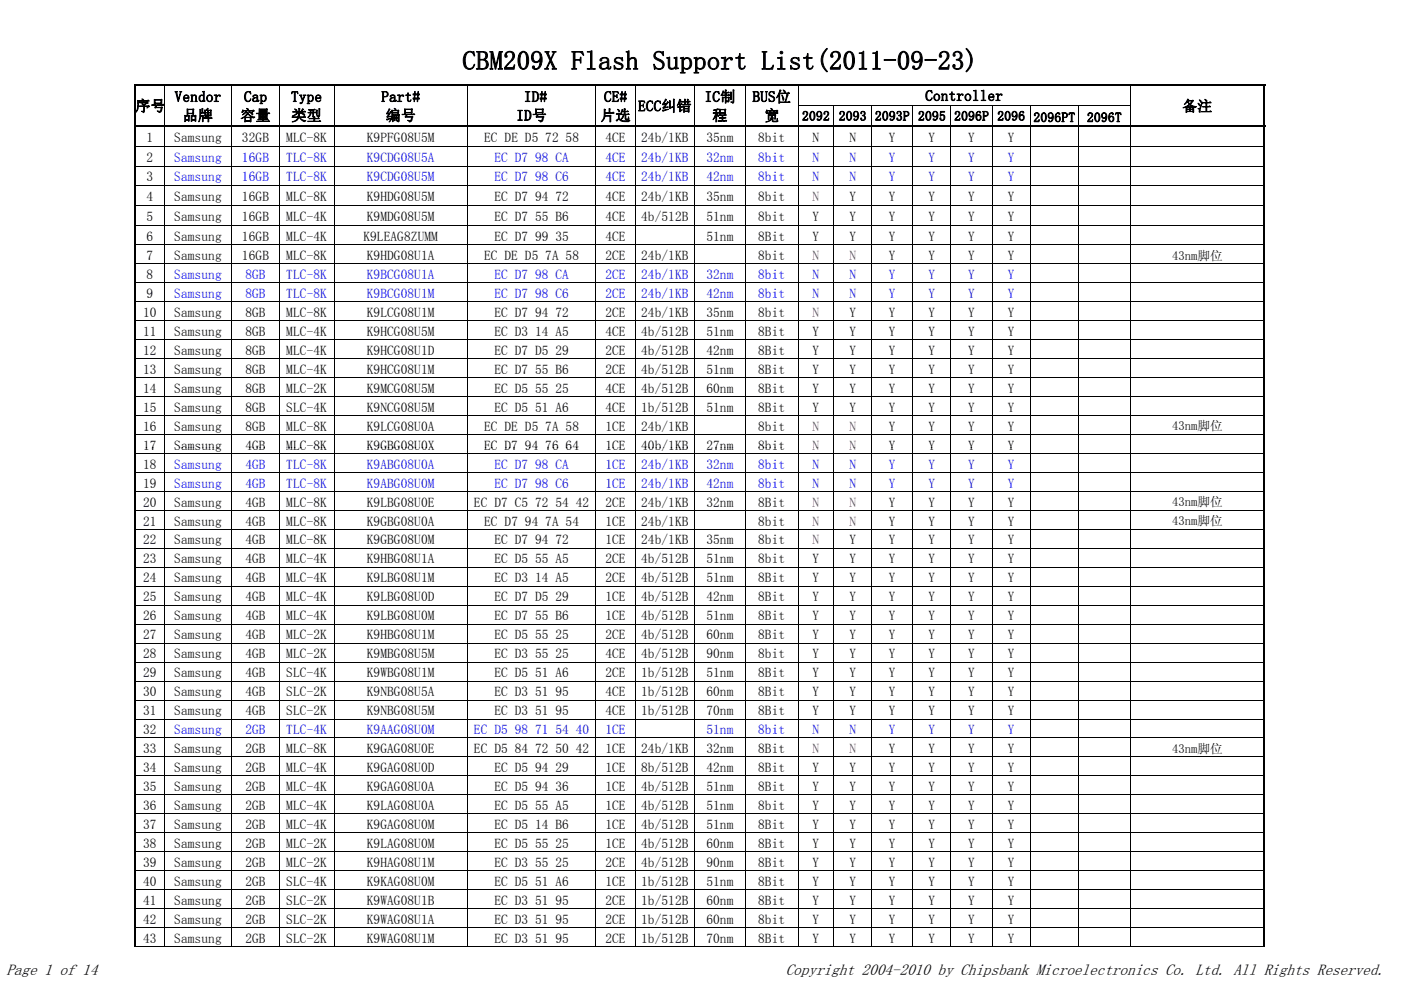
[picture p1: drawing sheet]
<svg xmlns="http://www.w3.org/2000/svg" width="297mm" height="210mm" viewBox="0 0 297 210" stroke-linecap="round" stroke-linejoin="round" font-family="sans-serif">
<defs><g id="words">
<text font-size="5.6" x="98" y="14.8">CBM209X Flash Support List(2011-09-23)</text>
<g font-size="3.4">
<text x="1.4" y="206.8">Page 1 of 14</text>
<text x="166.6" y="206.8">Copyright 2004-2010 by Chipsbank Microelectronics Co. Ltd. All Rights Reserved.</text>
</g>
<g font-size="3.2">
<text x="28.7" y="23.6">序号</text>
<text x="37" y="21.6">Vendor</text>
<text x="51.7" y="21.6">Cap</text>
<text x="61.7" y="21.6">Type</text>
<text x="80.9" y="21.6">Part#</text>
<text x="111.1" y="21.6">ID#</text>
<text x="128.1" y="21.6">CE#</text>
<text x="135.3" y="23.6">ECC纠错</text>
<text x="149.4" y="21.6">IC制</text>
<text x="159.6" y="21.6">BUS位</text>
<text x="196.2" y="21.4">Controller</text>
<text x="250.7" y="23.6">备注</text>
<text x="38.8" y="25.6">品牌</text>
<text x="51" y="25.6">容量</text>
<text x="61.8" y="25.6">类型</text>
<text x="81.8" y="25.6">编号</text>
<text x="109.5" y="25.6">ID号</text>
<text x="127.3" y="25.6">片选</text>
<text x="151" y="25.6">程</text>
<text x="162" y="25.6">宽</text>
</g>
<g font-size="2.8">
<text x="170" y="25.6">2092 2093 2093P 2095 2096P 2096</text>
<text x="219.1" y="25.9">2096PT</text>
<text x="230.5" y="25.9">2096T</text>
<text x="31.1" y="30.1">1</text>
<text x="31.1" y="34.3">2</text>
<text x="37" y="30.1">Samsung</text>
<text x="51.3" y="30.1">32GB</text>
<text x="60.7" y="30.1">MLC-8K</text>
<text x="77.8" y="30.1">K9PFG08U5M</text>
<text x="102.7" y="30.1">EC DE D5 72 58</text>
<text x="128.4" y="30.1">4CE</text>
<text x="135.9" y="30.1">24b/1KB</text>
<text x="149.8" y="30.1">35nm</text>
<text x="160.7" y="30.1">8bit</text>
<text x="172.3" y="30.1">N</text>
<text x="180.1" y="30.1">N</text>
<text x="188.5" y="30.1">Y</text>
<text x="196.9" y="30.1">Y</text>
<text x="205.3" y="30.1">Y</text>
<text x="213.7" y="30.1">Y</text>
<text x="31.1" y="38.4">3</text>
<text x="31.1" y="46.8">5</text>
<text x="31.1" y="42.6">4</text>
<text x="37" y="46.8">Samsung</text>
<text x="37" y="42.6">Samsung</text>
<text x="51.3" y="46.8">16GB</text>
<text x="51.3" y="42.6">16GB</text>
<text x="60.7" y="46.8">MLC-4K</text>
<text x="60.7" y="42.6">MLC-8K</text>
<text x="77.8" y="46.8">K9MDG08U5M</text>
<text x="77.8" y="42.6">K9HDG08U5M</text>
<text x="104.8" y="46.8">EC D7 55 B6</text>
<text x="104.8" y="42.6">EC D7 94 72</text>
<text x="128.4" y="46.8">4CE</text>
<text x="128.4" y="42.6">4CE</text>
<text x="135.9" y="46.8">4b/512B</text>
<text x="135.9" y="42.6">24b/1KB</text>
<text x="149.8" y="46.8">51nm</text>
<text x="149.8" y="42.6">35nm</text>
<text x="160.7" y="46.8">8bit</text>
<text x="160.7" y="42.6">8bit</text>
<text x="172.3" y="46.8">Y</text>
<text x="180.1" y="42.6">Y</text>
<text x="180.1" y="46.8">Y</text>
<text x="188.5" y="42.6">Y</text>
<text x="188.5" y="46.8">Y</text>
<text x="196.9" y="42.6">Y</text>
<text x="196.9" y="46.8">Y</text>
<text x="205.3" y="42.6">Y</text>
<text x="205.3" y="46.8">Y</text>
<text x="213.7" y="42.6">Y</text>
<text x="213.7" y="46.8">Y</text>
<text x="31.1" y="51.1">6</text>
<text x="37" y="51.1">Samsung</text>
<text x="51.3" y="51.1">16GB</text>
<text x="60.7" y="51.1">MLC-4K</text>
<text x="77" y="51.1">K9LEAG8ZUMM</text>
<text x="104.8" y="51.1">EC D7 99 35</text>
<text x="128.4" y="51.1">4CE</text>
<text x="149.8" y="51.1">51nm</text>
<text x="160.7" y="51.1">8Bit</text>
<text x="172.3" y="51.1">Y</text>
<text x="180.1" y="51.1">Y</text>
<text x="188.5" y="51.1">Y</text>
<text x="196.9" y="51.1">Y</text>
<text x="205.3" y="51.1">Y</text>
<text x="213.7" y="51.1">Y</text>
<text x="31.1" y="55.2">7</text>
<text x="31.1" y="59.2">8</text>
<text x="37" y="55.2">Samsung</text>
<text x="51.3" y="55.2">16GB</text>
<text x="60.7" y="55.2">MLC-8K</text>
<text x="77.8" y="55.2">K9HDG08U1A</text>
<text x="102.7" y="55.2">EC DE D5 7A 58</text>
<text x="128.4" y="55.2">2CE</text>
<text x="135.9" y="55.2">24b/1KB</text>
<text x="160.7" y="55.2">8bit</text>
<text x="188.5" y="55.2">Y</text>
<text x="196.9" y="55.2">Y</text>
<text x="205.3" y="55.2">Y</text>
<text x="213.7" y="55.2">Y</text>
<text x="31.1" y="63.2">9</text>
<text x="30.3" y="71.2">11</text>
<text x="30.3" y="67.2">10</text>
<text x="37" y="71.2">Samsung</text>
<text x="37" y="67.2">Samsung</text>
<text x="52" y="71.2">8GB</text>
<text x="52" y="67.2">8GB</text>
<text x="60.7" y="71.2">MLC-4K</text>
<text x="60.7" y="67.2">MLC-8K</text>
<text x="77.8" y="71.2">K9HCG08U5M</text>
<text x="77.8" y="67.2">K9LCG08U1M</text>
<text x="104.8" y="71.2">EC D3 14 A5</text>
<text x="104.8" y="67.2">EC D7 94 72</text>
<text x="128.4" y="71.2">4CE</text>
<text x="128.4" y="67.2">2CE</text>
<text x="135.9" y="71.2">4b/512B</text>
<text x="135.9" y="67.2">24b/1KB</text>
<text x="149.8" y="71.2">51nm</text>
<text x="149.8" y="67.2">35nm</text>
<text x="160.7" y="71.2">8Bit</text>
<text x="160.7" y="67.2">8bit</text>
<text x="172.3" y="71.2">Y</text>
<text x="180.1" y="67.2">Y</text>
<text x="180.1" y="71.2">Y</text>
<text x="188.5" y="67.2">Y</text>
<text x="188.5" y="71.2">Y</text>
<text x="196.9" y="67.2">Y</text>
<text x="196.9" y="71.2">Y</text>
<text x="205.3" y="67.2">Y</text>
<text x="205.3" y="71.2">Y</text>
<text x="213.7" y="67.2">Y</text>
<text x="213.7" y="71.2">Y</text>
<text x="30.3" y="75.3">12</text>
<text x="37" y="75.3">Samsung</text>
<text x="52" y="75.3">8GB</text>
<text x="60.7" y="75.3">MLC-4K</text>
<text x="77.8" y="75.3">K9HCG08U1D</text>
<text x="104.8" y="75.3">EC D7 D5 29</text>
<text x="128.4" y="75.3">2CE</text>
<text x="135.9" y="75.3">4b/512B</text>
<text x="149.8" y="75.3">42nm</text>
<text x="160.7" y="75.3">8Bit</text>
<text x="172.3" y="75.3">Y</text>
<text x="180.1" y="75.3">Y</text>
<text x="188.5" y="75.3">Y</text>
<text x="196.9" y="75.3">Y</text>
<text x="205.3" y="75.3">Y</text>
<text x="213.7" y="75.3">Y</text>
<text x="30.3" y="79.3">13</text>
<text x="30.3" y="83.3">14</text>
<text x="37" y="79.3">Samsung</text>
<text x="37" y="83.3">Samsung</text>
<text x="52" y="79.3">8GB</text>
<text x="52" y="83.3">8GB</text>
<text x="60.7" y="79.3">MLC-4K</text>
<text x="60.7" y="83.3">MLC-2K</text>
<text x="77.8" y="79.3">K9HCG08U1M</text>
<text x="77.8" y="83.3">K9MCG08U5M</text>
<text x="104.8" y="79.3">EC D7 55 B6</text>
<text x="104.8" y="83.3">EC D5 55 25</text>
<text x="128.4" y="79.3">2CE</text>
<text x="128.4" y="83.3">4CE</text>
<text x="135.9" y="79.3">4b/512B</text>
<text x="135.9" y="83.3">4b/512B</text>
<text x="149.8" y="79.3">51nm</text>
<text x="149.8" y="83.3">60nm</text>
<text x="160.7" y="79.3">8Bit</text>
<text x="160.7" y="83.3">8Bit</text>
<text x="172.3" y="79.3">Y</text>
<text x="172.3" y="83.3">Y</text>
<text x="180.1" y="79.3">Y</text>
<text x="180.1" y="83.3">Y</text>
<text x="188.5" y="79.3">Y</text>
<text x="188.5" y="83.3">Y</text>
<text x="196.9" y="79.3">Y</text>
<text x="196.9" y="83.3">Y</text>
<text x="205.3" y="79.3">Y</text>
<text x="205.3" y="83.3">Y</text>
<text x="213.7" y="79.3">Y</text>
<text x="213.7" y="83.3">Y</text>
<text x="30.3" y="87.3">15</text>
<text x="37" y="87.3">Samsung</text>
<text x="52" y="87.3">8GB</text>
<text x="60.7" y="87.3">SLC-4K</text>
<text x="77.8" y="87.3">K9NCG08U5M</text>
<text x="104.8" y="87.3">EC D5 51 A6</text>
<text x="128.4" y="87.3">4CE</text>
<text x="135.9" y="87.3">1b/512B</text>
<text x="149.8" y="87.3">51nm</text>
<text x="160.7" y="87.3">8Bit</text>
<text x="172.3" y="87.3">Y</text>
<text x="180.1" y="87.3">Y</text>
<text x="188.5" y="87.3">Y</text>
<text x="196.9" y="87.3">Y</text>
<text x="205.3" y="87.3">Y</text>
<text x="213.7" y="87.3">Y</text>
<text x="30.3" y="91.4">16</text>
<text x="30.3" y="95.4">17</text>
<text x="37" y="91.4">Samsung</text>
<text x="37" y="95.4">Samsung</text>
<text x="52" y="91.4">8GB</text>
<text x="52" y="95.4">4GB</text>
<text x="60.7" y="91.4">MLC-8K</text>
<text x="60.7" y="95.4">MLC-8K</text>
<text x="60.7" y="95.4">MLC 8K</text>
<text x="77.8" y="91.4">K9LCG08U0A</text>
<text x="77.8" y="95.4">K9GBG08U0X</text>
<text x="102.7" y="91.4">EC DE D5 7A 58</text>
<text x="102.7" y="95.4">EC D7 94 76 64</text>
<text x="102.7" y="95.4">EC D7</text>
<text x="111.3" y="95.4">94</text>
<text x="115.6" y="95.4">76</text>
<text x="119.9" y="95.4">64</text>
<text x="128.4" y="95.4">1CE</text>
<text x="128.4" y="91.4">1CE</text>
<text x="135.9" y="91.4">24b/1KB</text>
<text x="135.9" y="95.4">40b/1KB</text>
<text x="149.8" y="95.4">27nm</text>
<text x="160.7" y="91.4">8bit</text>
<text x="160.7" y="95.4">8bit</text>
<text x="188.5" y="91.4">Y</text>
<text x="188.5" y="95.4">Y</text>
<text x="196.9" y="91.4">Y</text>
<text x="196.9" y="95.4">Y</text>
<text x="205.3" y="91.4">Y</text>
<text x="205.3" y="95.4">Y</text>
<text x="213.7" y="91.4">Y</text>
<text x="213.7" y="95.4">Y</text>
<text x="30.3" y="99.4">18</text>
<text x="30.3" y="103.4">19</text>
<text x="30.3" y="107.4">20</text>
<text x="37" y="107.4">Samsung</text>
<text x="52" y="107.4">4GB</text>
<text x="60.7" y="107.4">MLC-8K</text>
<text x="77.8" y="107.4">K9LBG08U0E</text>
<text x="100.5" y="107.4">EC D7 C5 72 54 42</text>
<text x="128.4" y="107.4">2CE</text>
<text x="135.9" y="107.4">24b/1KB</text>
<text x="149.8" y="107.4">32nm</text>
<text x="160.7" y="107.4">8Bit</text>
<text x="188.5" y="107.4">Y</text>
<text x="196.9" y="107.4">Y</text>
<text x="205.3" y="107.4">Y</text>
<text x="213.7" y="107.4">Y</text>
<text x="30.3" y="111.5">21</text>
<text x="37" y="111.5">Samsung</text>
<text x="52" y="111.5">4GB</text>
<text x="60.7" y="111.5">MLC-8K</text>
<text x="77.8" y="111.5">K9GBG08U0A</text>
<text x="102.7" y="111.5">EC D7 94 7A 54</text>
<text x="128.4" y="111.5">1CE</text>
<text x="135.9" y="111.5">24b/1KB</text>
<text x="160.7" y="111.5">8bit</text>
<text x="188.5" y="111.5">Y</text>
<text x="196.9" y="111.5">Y</text>
<text x="205.3" y="111.5">Y</text>
<text x="213.7" y="111.5">Y</text>
<text x="30.3" y="119.5">23</text>
<text x="30.3" y="115.5">22</text>
<text x="37" y="119.5">Samsung</text>
<text x="37" y="115.5">Samsung</text>
<text x="52" y="119.5">4GB</text>
<text x="52" y="115.5">4GB</text>
<text x="60.7" y="119.5">MLC-4K</text>
<text x="60.7" y="115.5">MLC-8K</text>
<text x="77.8" y="119.5">K9HBG08U1A</text>
<text x="77.8" y="115.5">K9GBG08U0M</text>
<text x="104.8" y="119.5">EC D5 55 A5</text>
<text x="104.8" y="115.5">EC D7 94 72</text>
<text x="128.4" y="119.5">2CE</text>
<text x="128.4" y="115.5">1CE</text>
<text x="135.9" y="119.5">4b/512B</text>
<text x="135.9" y="115.5">24b/1KB</text>
<text x="149.8" y="119.5">51nm</text>
<text x="149.8" y="115.5">35nm</text>
<text x="160.7" y="119.5">8bit</text>
<text x="160.7" y="115.5">8bit</text>
<text x="172.3" y="119.5">Y</text>
<text x="180.1" y="115.5">Y</text>
<text x="180.1" y="119.5">Y</text>
<text x="188.5" y="115.5">Y</text>
<text x="188.5" y="119.5">Y</text>
<text x="196.9" y="115.5">Y</text>
<text x="196.9" y="119.5">Y</text>
<text x="205.3" y="115.5">Y</text>
<text x="205.3" y="119.5">Y</text>
<text x="213.7" y="115.5">Y</text>
<text x="213.7" y="119.5">Y</text>
<text x="30.3" y="123.5">24</text>
<text x="37" y="123.5">Samsung</text>
<text x="52" y="123.5">4GB</text>
<text x="60.7" y="123.5">MLC-4K</text>
<text x="77.8" y="123.5">K9LBG08U1M</text>
<text x="104.8" y="123.5">EC D3 14 A5</text>
<text x="128.4" y="123.5">2CE</text>
<text x="135.9" y="123.5">4b/512B</text>
<text x="149.8" y="123.5">51nm</text>
<text x="160.7" y="123.5">8Bit</text>
<text x="172.3" y="123.5">Y</text>
<text x="180.1" y="123.5">Y</text>
<text x="188.5" y="123.5">Y</text>
<text x="196.9" y="123.5">Y</text>
<text x="205.3" y="123.5">Y</text>
<text x="213.7" y="123.5">Y</text>
<text x="30.3" y="127.6">25</text>
<text x="30.3" y="131.6">26</text>
<text x="37" y="127.6">Samsung</text>
<text x="37" y="131.6">Samsung</text>
<text x="52" y="127.6">4GB</text>
<text x="52" y="131.6">4GB</text>
<text x="60.7" y="127.6">MLC-4K</text>
<text x="60.7" y="131.6">MLC-4K</text>
<text x="77.8" y="127.6">K9LBG08U0D</text>
<text x="77.8" y="131.6">K9LBG08U0M</text>
<text x="104.8" y="127.6">EC D7 D5 29</text>
<text x="104.8" y="131.6">EC D7 55 B6</text>
<text x="128.4" y="127.6">1CE</text>
<text x="128.4" y="131.6">1CE</text>
<text x="135.9" y="127.6">4b/512B</text>
<text x="135.9" y="131.6">4b/512B</text>
<text x="149.8" y="127.6">42nm</text>
<text x="149.8" y="131.6">51nm</text>
<text x="160.7" y="127.6">8Bit</text>
<text x="160.7" y="131.6">8Bit</text>
<text x="172.3" y="127.6">Y</text>
<text x="172.3" y="131.6">Y</text>
<text x="180.1" y="127.6">Y</text>
<text x="180.1" y="131.6">Y</text>
<text x="188.5" y="127.6">Y</text>
<text x="188.5" y="131.6">Y</text>
<text x="196.9" y="127.6">Y</text>
<text x="196.9" y="131.6">Y</text>
<text x="205.3" y="127.6">Y</text>
<text x="205.3" y="131.6">Y</text>
<text x="213.7" y="127.6">Y</text>
<text x="213.7" y="131.6">Y</text>
<text x="30.3" y="135.6">27</text>
<text x="37" y="135.6">Samsung</text>
<text x="52" y="135.6">4GB</text>
<text x="60.7" y="135.6">MLC-2K</text>
<text x="77.8" y="135.6">K9HBG08U1M</text>
<text x="104.8" y="135.6">EC D5 55 25</text>
<text x="128.4" y="135.6">2CE</text>
<text x="135.9" y="135.6">4b/512B</text>
<text x="149.8" y="135.6">60nm</text>
<text x="160.7" y="135.6">8Bit</text>
<text x="172.3" y="135.6">Y</text>
<text x="180.1" y="135.6">Y</text>
<text x="188.5" y="135.6">Y</text>
<text x="196.9" y="135.6">Y</text>
<text x="205.3" y="135.6">Y</text>
<text x="213.7" y="135.6">Y</text>
<text x="30.3" y="139.6">28</text>
<text x="30.3" y="143.6">29</text>
<text x="37" y="139.6">Samsung</text>
<text x="37" y="143.6">Samsung</text>
<text x="52" y="139.6">4GB</text>
<text x="52" y="143.6">4GB</text>
<text x="60.7" y="139.6">MLC-2K</text>
<text x="60.7" y="143.6">SLC-4K</text>
<text x="77.8" y="139.6">K9MBG08U5M</text>
<text x="77.8" y="143.6">K9WBG08U1M</text>
<text x="104.8" y="139.6">EC D3 55 25</text>
<text x="104.8" y="143.6">EC D5 51 A6</text>
<text x="128.4" y="139.6">4CE</text>
<text x="128.4" y="143.6">2CE</text>
<text x="135.9" y="139.6">4b/512B</text>
<text x="135.9" y="143.6">1b/512B</text>
<text x="149.8" y="139.6">90nm</text>
<text x="149.8" y="143.6">51nm</text>
<text x="160.7" y="139.6">8bit</text>
<text x="160.7" y="143.6">8Bit</text>
<text x="172.3" y="139.6">Y</text>
<text x="172.3" y="143.6">Y</text>
<text x="180.1" y="139.6">Y</text>
<text x="180.1" y="143.6">Y</text>
<text x="188.5" y="139.6">Y</text>
<text x="188.5" y="143.6">Y</text>
<text x="196.9" y="139.6">Y</text>
<text x="196.9" y="143.6">Y</text>
<text x="205.3" y="139.6">Y</text>
<text x="205.3" y="143.6">Y</text>
<text x="213.7" y="139.6">Y</text>
<text x="213.7" y="143.6">Y</text>
<text x="30.3" y="147.7">30</text>
<text x="37" y="147.7">Samsung</text>
<text x="52" y="147.7">4GB</text>
<text x="60.7" y="147.7">SLC-2K</text>
<text x="77.8" y="147.7">K9NBG08U5A</text>
<text x="104.8" y="147.7">EC D3 51 95</text>
<text x="128.4" y="147.7">4CE</text>
<text x="135.9" y="147.7">1b/512B</text>
<text x="149.8" y="147.7">60nm</text>
<text x="160.7" y="147.7">8Bit</text>
<text x="172.3" y="147.7">Y</text>
<text x="180.1" y="147.7">Y</text>
<text x="188.5" y="147.7">Y</text>
<text x="196.9" y="147.7">Y</text>
<text x="205.3" y="147.7">Y</text>
<text x="213.7" y="147.7">Y</text>
<text x="30.3" y="151.7">31</text>
<text x="30.3" y="155.7">32</text>
<text x="37" y="151.7">Samsung</text>
<text x="52" y="151.7">4GB</text>
<text x="60.7" y="151.7">SLC-2K</text>
<text x="77.8" y="151.7">K9NBG08U5M</text>
<text x="104.8" y="151.7">EC D3 51 95</text>
<text x="128.4" y="151.7">4CE</text>
<text x="135.9" y="151.7">1b/512B</text>
<text x="149.8" y="151.7">70nm</text>
<text x="160.7" y="151.7">8Bit</text>
<text x="172.3" y="151.7">Y</text>
<text x="180.1" y="151.7">Y</text>
<text x="188.5" y="151.7">Y</text>
<text x="196.9" y="151.7">Y</text>
<text x="205.3" y="151.7">Y</text>
<text x="213.7" y="151.7">Y</text>
<text x="30.3" y="159.7">33</text>
<text x="37" y="159.7">Samsung</text>
<text x="52" y="159.7">2GB</text>
<text x="60.7" y="159.7">MLC-8K</text>
<text x="77.8" y="159.7">K9GAG08U0E</text>
<text x="100.5" y="159.7">EC D5 84 72 50 42</text>
<text x="128.4" y="159.7">1CE</text>
<text x="135.9" y="159.7">24b/1KB</text>
<text x="149.8" y="159.7">32nm</text>
<text x="160.7" y="159.7">8Bit</text>
<text x="188.5" y="159.7">Y</text>
<text x="196.9" y="159.7">Y</text>
<text x="205.3" y="159.7">Y</text>
<text x="213.7" y="159.7">Y</text>
<text x="30.3" y="163.7">34</text>
<text x="30.3" y="167.8">35</text>
<text x="37" y="163.7">Samsung</text>
<text x="37" y="167.8">Samsung</text>
<text x="52" y="163.7">2GB</text>
<text x="52" y="167.8">2GB</text>
<text x="60.7" y="163.7">MLC-4K</text>
<text x="60.7" y="167.8">MLC-4K</text>
<text x="77.8" y="163.7">K9GAG08U0D</text>
<text x="77.8" y="167.8">K9GAG08U0A</text>
<text x="104.8" y="163.7">EC D5 94 29</text>
<text x="104.8" y="167.8">EC D5 94 36</text>
<text x="128.4" y="163.7">1CE</text>
<text x="128.4" y="167.8">1CE</text>
<text x="135.9" y="163.7">8b/512B</text>
<text x="135.9" y="167.8">4b/512B</text>
<text x="149.8" y="163.7">42nm</text>
<text x="149.8" y="167.8">51nm</text>
<text x="160.7" y="163.7">8Bit</text>
<text x="160.7" y="167.8">8Bit</text>
<text x="172.3" y="163.7">Y</text>
<text x="172.3" y="167.8">Y</text>
<text x="180.1" y="163.7">Y</text>
<text x="180.1" y="167.8">Y</text>
<text x="188.5" y="163.7">Y</text>
<text x="188.5" y="167.8">Y</text>
<text x="196.9" y="163.7">Y</text>
<text x="196.9" y="167.8">Y</text>
<text x="205.3" y="163.7">Y</text>
<text x="205.3" y="167.8">Y</text>
<text x="213.7" y="163.7">Y</text>
<text x="213.7" y="167.8">Y</text>
<text x="30.3" y="171.8">36</text>
<text x="37" y="171.8">Samsung</text>
<text x="52" y="171.8">2GB</text>
<text x="60.7" y="171.8">MLC-4K</text>
<text x="77.8" y="171.8">K9LAG08U0A</text>
<text x="104.8" y="171.8">EC D5 55 A5</text>
<text x="128.4" y="171.8">1CE</text>
<text x="135.9" y="171.8">4b/512B</text>
<text x="149.8" y="171.8">51nm</text>
<text x="160.7" y="171.8">8bit</text>
<text x="172.3" y="171.8">Y</text>
<text x="180.1" y="171.8">Y</text>
<text x="188.5" y="171.8">Y</text>
<text x="196.9" y="171.8">Y</text>
<text x="205.3" y="171.8">Y</text>
<text x="213.7" y="171.8">Y</text>
<text x="30.3" y="175.8">37</text>
<text x="30.3" y="179.8">38</text>
<text x="37" y="175.8">Samsung</text>
<text x="37" y="179.8">Samsung</text>
<text x="52" y="175.8">2GB</text>
<text x="52" y="179.8">2GB</text>
<text x="60.7" y="175.8">MLC-4K</text>
<text x="60.7" y="179.8">MLC-2K</text>
<text x="77.8" y="175.8">K9GAG08U0M</text>
<text x="77.8" y="179.8">K9LAG08U0M</text>
<text x="104.8" y="175.8">EC D5 14 B6</text>
<text x="104.8" y="179.8">EC D5 55 25</text>
<text x="128.4" y="175.8">1CE</text>
<text x="128.4" y="179.8">1CE</text>
<text x="135.9" y="175.8">4b/512B</text>
<text x="135.9" y="179.8">4b/512B</text>
<text x="149.8" y="175.8">51nm</text>
<text x="149.8" y="179.8">60nm</text>
<text x="160.7" y="175.8">8Bit</text>
<text x="160.7" y="179.8">8Bit</text>
<text x="172.3" y="175.8">Y</text>
<text x="172.3" y="179.8">Y</text>
<text x="180.1" y="175.8">Y</text>
<text x="180.1" y="179.8">Y</text>
<text x="188.5" y="175.8">Y</text>
<text x="188.5" y="179.8">Y</text>
<text x="196.9" y="175.8">Y</text>
<text x="196.9" y="179.8">Y</text>
<text x="205.3" y="175.8">Y</text>
<text x="205.3" y="179.8">Y</text>
<text x="213.7" y="175.8">Y</text>
<text x="213.7" y="179.8">Y</text>
<text x="30.3" y="183.9">39</text>
<text x="37" y="183.9">Samsung</text>
<text x="52" y="183.9">2GB</text>
<text x="60.7" y="183.9">MLC-2K</text>
<text x="77.8" y="183.9">K9HAG08U1M</text>
<text x="104.8" y="183.9">EC D3 55 25</text>
<text x="128.4" y="183.9">2CE</text>
<text x="135.9" y="183.9">4b/512B</text>
<text x="149.8" y="183.9">90nm</text>
<text x="160.7" y="183.9">8Bit</text>
<text x="172.3" y="183.9">Y</text>
<text x="180.1" y="183.9">Y</text>
<text x="188.5" y="183.9">Y</text>
<text x="196.9" y="183.9">Y</text>
<text x="205.3" y="183.9">Y</text>
<text x="213.7" y="183.9">Y</text>
<text x="30.3" y="187.9">40</text>
<text x="30.3" y="191.9">41</text>
<text x="37" y="187.9">Samsung</text>
<text x="37" y="191.9">Samsung</text>
<text x="52" y="187.9">2GB</text>
<text x="52" y="191.9">2GB</text>
<text x="60.7" y="187.9">SLC-4K</text>
<text x="60.7" y="191.9">SLC-2K</text>
<text x="77.8" y="187.9">K9KAG08U0M</text>
<text x="77.8" y="191.9">K9WAG08U1B</text>
<text x="104.8" y="187.9">EC D5 51 A6</text>
<text x="104.8" y="191.9">EC D3 51 95</text>
<text x="128.4" y="187.9">1CE</text>
<text x="128.4" y="191.9">2CE</text>
<text x="135.9" y="187.9">1b/512B</text>
<text x="135.9" y="191.9">1b/512B</text>
<text x="149.8" y="191.9">60nm</text>
<text x="149.8" y="187.9">51nm</text>
<text x="160.7" y="191.9">8Bit</text>
<text x="160.7" y="187.9">8Bit</text>
<text x="172.3" y="191.9">Y</text>
<text x="172.3" y="187.9">Y</text>
<text x="180.1" y="191.9">Y</text>
<text x="180.1" y="187.9">Y</text>
<text x="188.5" y="191.9">Y</text>
<text x="188.5" y="187.9">Y</text>
<text x="196.9" y="191.9">Y</text>
<text x="196.9" y="187.9">Y</text>
<text x="205.3" y="191.9">Y</text>
<text x="205.3" y="187.9">Y</text>
<text x="213.7" y="191.9">Y</text>
<text x="213.7" y="187.9">Y</text>
<text x="30.3" y="195.9">42</text>
<text x="37" y="195.9">Samsung</text>
<text x="52" y="195.9">2GB</text>
<text x="60.7" y="195.9">SLC-2K</text>
<text x="77.8" y="195.9">K9WAG08U1A</text>
<text x="104.8" y="195.9">EC D3 51 95</text>
<text x="128.4" y="195.9">2CE</text>
<text x="135.9" y="195.9">1b/512B</text>
<text x="149.8" y="195.9">60nm</text>
<text x="160.7" y="195.9">8bit</text>
<text x="172.3" y="195.9">Y</text>
<text x="180.1" y="195.9">Y</text>
<text x="188.5" y="195.9">Y</text>
<text x="196.9" y="195.9">Y</text>
<text x="205.3" y="195.9">Y</text>
<text x="213.7" y="195.9">Y</text>
<text x="30.3" y="199.9">43</text>
<text x="37" y="199.9">Samsung</text>
<text x="52" y="199.9">2GB</text>
<text x="60.7" y="199.9">SLC-2K</text>
<text x="77.8" y="199.9">K9WAG08U1M</text>
<text x="104.8" y="199.9">EC D3 51 95</text>
<text x="128.4" y="199.9">2CE</text>
<text x="135.9" y="199.9">1b/512B</text>
<text x="149.8" y="199.9">70nm</text>
<text x="160.7" y="199.9">8Bit</text>
<text x="172.3" y="199.9">Y</text>
<text x="180.1" y="199.9">Y</text>
<text x="188.5" y="199.9">Y</text>
<text x="196.9" y="199.9">Y</text>
<text x="205.3" y="199.9">Y</text>
<text x="213.7" y="199.9">Y</text>
</g>
<g font-size="2.8" fill="#00f">
<text x="37" y="34.3">Samsung</text>
<text x="51.3" y="34.3">16GB</text>
<text x="60.7" y="34.3">TLC-8K</text>
<text x="77.8" y="34.3">K9CDG08U5A</text>
<text x="104.8" y="34.3">EC D7 98 CA</text>
<text x="128.4" y="34.3">4CE</text>
<text x="135.9" y="34.3">24b/1KB</text>
<text x="149.8" y="34.3">32nm</text>
<text x="160.7" y="34.3">8bit</text>
<text x="172.3" y="34.3">N</text>
<text x="180.1" y="34.3">N</text>
<text x="188.5" y="34.3">Y</text>
<text x="196.9" y="34.3">Y</text>
<text x="205.3" y="34.3">Y</text>
<text x="213.7" y="34.3">Y</text>
<text x="37" y="38.4">Samsung</text>
<text x="51.3" y="38.4">16GB</text>
<text x="60.7" y="38.4">TLC-8K</text>
<text x="77.8" y="38.4">K9CDG08U5M</text>
<text x="104.8" y="38.4">EC D7 98 C6</text>
<text x="128.4" y="38.4">4CE</text>
<text x="135.9" y="38.4">24b/1KB</text>
<text x="149.8" y="38.4">42nm</text>
<text x="160.7" y="38.4">8bit</text>
<text x="172.3" y="38.4">N</text>
<text x="180.1" y="38.4">N</text>
<text x="188.5" y="38.4">Y</text>
<text x="196.9" y="38.4">Y</text>
<text x="205.3" y="38.4">Y</text>
<text x="213.7" y="38.4">Y</text>
<text x="37" y="59.2">Samsung</text>
<text x="52" y="59.2">8GB</text>
<text x="60.7" y="59.2">TLC-8K</text>
<text x="77.8" y="59.2">K9BCG08U1A</text>
<text x="104.8" y="59.2">EC D7 98 CA</text>
<text x="128.4" y="59.2">2CE</text>
<text x="135.9" y="59.2">24b/1KB</text>
<text x="149.8" y="59.2">32nm</text>
<text x="160.7" y="59.2">8bit</text>
<text x="172.3" y="59.2">N</text>
<text x="180.1" y="59.2">N</text>
<text x="188.5" y="59.2">Y</text>
<text x="196.9" y="59.2">Y</text>
<text x="205.3" y="59.2">Y</text>
<text x="213.7" y="59.2">Y</text>
<text x="37" y="63.2">Samsung</text>
<text x="52" y="63.2">8GB</text>
<text x="60.7" y="63.2">TLC-8K</text>
<text x="77.8" y="63.2">K9BCG08U1M</text>
<text x="104.8" y="63.2">EC D7 98 C6</text>
<text x="128.4" y="63.2">2CE</text>
<text x="135.9" y="63.2">24b/1KB</text>
<text x="149.8" y="63.2">42nm</text>
<text x="160.7" y="63.2">8bit</text>
<text x="172.3" y="63.2">N</text>
<text x="180.1" y="63.2">N</text>
<text x="188.5" y="63.2">Y</text>
<text x="196.9" y="63.2">Y</text>
<text x="205.3" y="63.2">Y</text>
<text x="213.7" y="63.2">Y</text>
<text x="37" y="99.4">Samsung</text>
<text x="52" y="99.4">4GB</text>
<text x="60.7" y="99.4">TLC-8K</text>
<text x="77.8" y="99.4">K9ABG08U0A</text>
<text x="104.8" y="99.4">EC D7 98 CA</text>
<text x="128.4" y="99.4">1CE</text>
<text x="135.9" y="99.4">24b/1KB</text>
<text x="149.8" y="99.4">32nm</text>
<text x="160.7" y="99.4">8bit</text>
<text x="172.3" y="99.4">N</text>
<text x="180.1" y="99.4">N</text>
<text x="188.5" y="99.4">Y</text>
<text x="196.9" y="99.4">Y</text>
<text x="205.3" y="99.4">Y</text>
<text x="213.7" y="99.4">Y</text>
<text x="37" y="103.4">Samsung</text>
<text x="52" y="103.4">4GB</text>
<text x="60.7" y="103.4">TLC-8K</text>
<text x="77.8" y="103.4">K9ABG08U0M</text>
<text x="104.8" y="103.4">EC D7 98 C6</text>
<text x="128.4" y="103.4">1CE</text>
<text x="135.9" y="103.4">24b/1KB</text>
<text x="149.8" y="103.4">42nm</text>
<text x="160.7" y="103.4">8bit</text>
<text x="172.3" y="103.4">N</text>
<text x="180.1" y="103.4">N</text>
<text x="188.5" y="103.4">Y</text>
<text x="196.9" y="103.4">Y</text>
<text x="205.3" y="103.4">Y</text>
<text x="213.7" y="103.4">Y</text>
<text x="37" y="155.7">Samsung</text>
<text x="52" y="155.7">2GB</text>
<text x="60.7" y="155.7">TLC-4K</text>
<text x="77.8" y="155.7">K9AAG08U0M</text>
<text x="100.5" y="155.7">EC D5 98 71 54 40</text>
<text x="128.4" y="155.7">1CE</text>
<text x="149.8" y="155.7">51nm</text>
<text x="160.7" y="155.7">8bit</text>
<text x="172.3" y="155.7">N</text>
<text x="180.1" y="155.7">N</text>
<text x="188.5" y="155.7">Y</text>
<text x="196.9" y="155.7">Y</text>
<text x="205.3" y="155.7">Y</text>
<text x="213.7" y="155.7">Y</text>
</g>
<g font-size="2.8" fill="#f00">
<text x="172.3" y="42.6">N</text>
<text x="172.3" y="55.2">N</text>
<text x="180.1" y="55.2">N</text>
<text x="172.3" y="67.2">N</text>
<text x="172.3" y="91.4">N</text>
<text x="172.3" y="95.4">N</text>
<text x="180.1" y="91.4">N</text>
<text x="180.1" y="95.4">N</text>
<text x="172.3" y="107.4">N</text>
<text x="180.1" y="107.4">N</text>
<text x="172.3" y="111.5">N</text>
<text x="180.1" y="111.5">N</text>
<text x="172.3" y="115.5">N</text>
<text x="172.3" y="159.7">N</text>
<text x="180.1" y="159.7">N</text>
</g>
<g font-size="2.7">
<text x="248.5" y="55.1">43nm脚位</text>
<text x="248.5" y="91.3">43nm脚位</text>
<text x="248.5" y="107.4">43nm脚位</text>
<text x="248.5" y="111.4">43nm脚位</text>
<text x="248.5" y="159.6">43nm脚位</text>
</g>
</g></defs>
<g fill="none" stroke="#000" stroke-width=".21">
<path d="M34.8 18.2v8.4M49.2 18.2v8.4M59.2 18.2v8.4M70.8 18.2v8.4M99.1 18.2v8.4M126.3 18.2v8.4M134.6 18.2v8.4M147.3 18.2v8.4M158 18.2v8.4M169.2 18.2v8.4M239.6 18.2v8.4M28.9 31h239"/>
<path d="M28.9 35.2h239M28.9 39.3h239M34.8 26.9v173.9M49.2 26.9v173.9M59.2 26.9v173.9M70.8 26.9v173.9M99.1 26.9v173.9M126.3 26.9v173.9M134.6 26.9v173.9M147.3 26.9v173.9M158 26.9v173.9M169.2 26.9v173.9"/>
<path d="M169.2 22.3h70.4M176.8 22.3v4.3M176.8 26.9v173.9M184.8 22.3v4.3M184.8 26.9v173.9M193.6 22.3v4.3M193.6 26.9v173.9M201.6 22.3v4.3M201.6 26.9v173.9M210.4 22.3v4.3M210.4 26.9v173.9M218.4 22.3v4.3"/>
<path d="M218.4 26.9v173.9M228.7 22.3v4.3M228.7 26.9v173.9M239.6 26.9v173.9M28.9 43.5h239M28.9 47.7h239M28.9 52h239M28.9 56h239M28.9 60h239M28.9 64h239M28.9 68.1h239M28.9 72.1h239"/>
<path d="M28.9 76.1h239M28.9 80.1h239M28.9 84.1h239M28.9 88.2h239M28.9 92.2h239M28.9 96.2h239M28.9 100.2h239M28.9 104.2h239M28.9 108.3h239M28.9 112.3h239M28.9 116.3h239M28.9 120.3h239"/>
<path d="M28.9 124.4h239M28.9 128.4h239M28.9 132.4h239M28.9 136.4h239M28.9 140.4h239M28.9 144.5h239M28.9 148.5h239M28.9 152.5h239M28.9 156.5h239M28.9 160.5h239M28.9 164.6h239M28.9 168.6h239"/>
<path d="M28.9 172.6h239M28.9 176.6h239M28.9 180.7h239M28.9 184.7h239M28.9 188.7h239M28.9 192.7h239M28.9 196.7h239M28.9 200.8h239"/>
</g>
<path d="M28.7 17.9v182.9M28.9 18h239.4M268.1 18.2v182.6M28.9 26.8h239.4" fill="none" stroke="#000" stroke-width=".34"/>
<use href="#words"/>
</svg>
